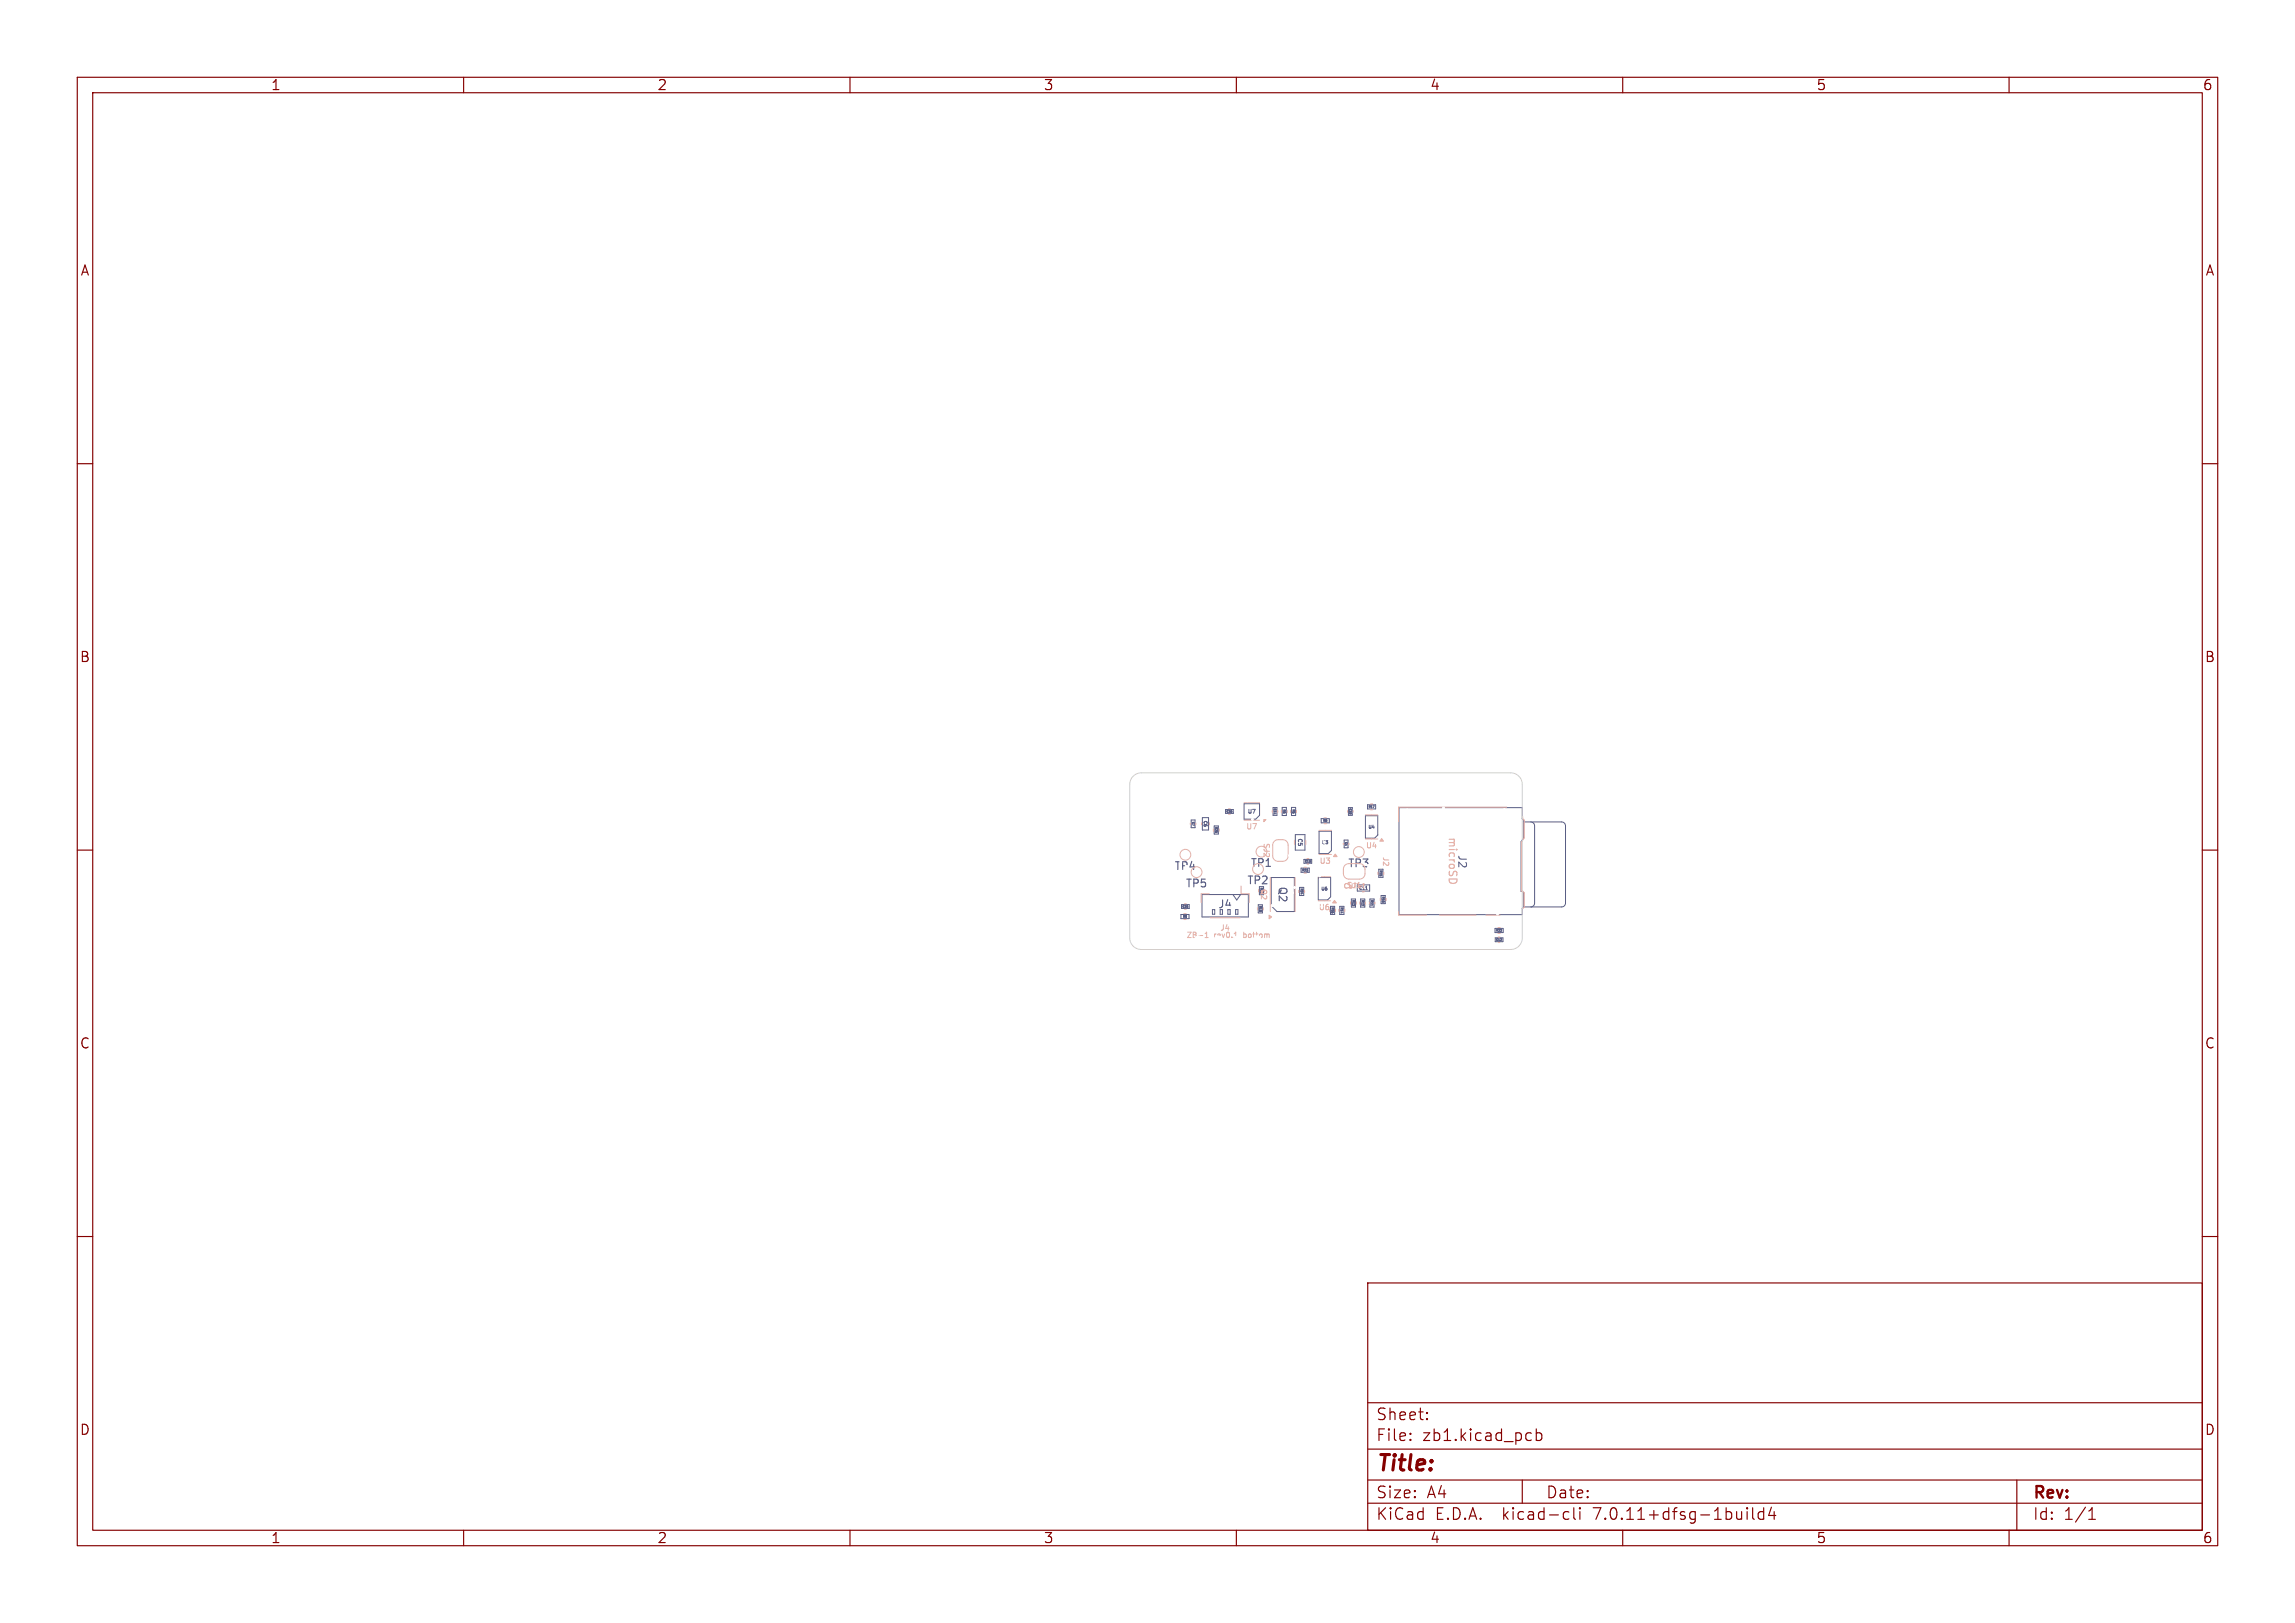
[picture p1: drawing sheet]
<svg xmlns="http://www.w3.org/2000/svg" width="297mm" height="210mm" viewBox="0 0 297 210" stroke-linecap="round" stroke-linejoin="round" font-family="sans-serif">
<defs><g id="words">
<text font-size="2.8" fill="#840000" x="178" y="190.9">Title:</text>
<g font-size="2.1" fill="#840000">
<text x="178" y="184">Sheet:</text>
<text x="178" y="186.7">File:</text>
<text x="184.1" y="186.7">zb1.kicad_pcb</text>
<text x="178" y="196.9">KiCad</text>
<text x="178" y="194.1">Size:</text>
<text x="184.7" y="194.1">A4</text>
<text x="185.7" y="196.9">E.D.A.</text>
<text x="194.6" y="196.9">kicad-cli</text>
<text x="200" y="194.1">Date:</text>
<text x="206.5" y="196.9">7.0.11+dfsg-1build4</text>
<text x="263" y="194.3">Rev:</text>
<text x="263" y="196.9">Id:</text>
<text x="267.1" y="196.9">1/1</text>
</g>
<g font-size="1.8" fill="#840000">
<text x="35" y="11.9">1</text>
<text x="85" y="11.9">2</text>
<text x="135" y="11.9">3</text>
<text x="185" y="11.9">4</text>
<text x="235" y="11.9">5</text>
<text x="285" y="11.9">6</text>
<text x="10.3" y="35.9">A</text>
<text x="285.4" y="35.9">A</text>
<text x="10.3" y="85.9">B</text>
<text x="285.3" y="85.9">B</text>
<text x="10.3" y="135.9">C</text>
<text x="285.3" y="135.9">C</text>
<text x="10.3" y="185.9">D</text>
<text x="285.3" y="185.9">D</text>
<text x="35" y="199.9">1</text>
<text x="85" y="199.9">2</text>
<text x="135" y="199.9">3</text>
<text x="185" y="199.9">4</text>
<text x="235" y="199.9">5</text>
<text x="285" y="199.9">6</text>
</g>
<g font-size="1.4" fill="#fff">
<text x="151.9" y="112.8">TP4</text>
<text x="174.4" y="112.4">TP3</text>
<text x="157.6" y="117.7">J4</text>
</g>
<g font-size="1.4" fill="#585d84">
<text x="161.8" y="112.4">TP1</text>
<text x="153.4" y="115">TP5</text>
<text x="161.3" y="114.6">TP2</text>
<text x="165.3" y="114.6" transform="rotate(90 165.3 114.6)">Q2</text>
</g>
<g font-size="1.4" fill="#e8b2a7">
<text x="187.3" y="108.2" transform="rotate(90 187.3 108.2)">microSD</text>
<text x="188.6" y="110.6" transform="rotate(90 188.6 110.6)">J2</text>
</g>
<g font-size="1" fill="#e8b2a7">
<text x="161.2" y="107.5">U7</text>
<text x="163.4" y="109" transform="rotate(90 163.4 109)">SJ2</text>
<text x="176.7" y="109.9">U4</text>
<text x="163" y="114.9" transform="rotate(90 163 114.9)">Q2</text>
<text x="174.2" y="115.1">SJ1</text>
<text x="153.5" y="121.5">ZB-1</text>
<text x="157.1" y="121.5">rev0.1</text>
<text x="157.8" y="120.6">J4</text>
<text x="161" y="121.5">bottom</text>
</g>
<g font-size="1" fill="#fff">
<text x="170.7" y="111.9">U3</text>
<text x="178.8" y="110.8" transform="rotate(90 178.8 110.8)">J2</text>
<text x="170.6" y="117.9">U6</text>
</g>
<g font-size=".7" fill="#585d84">
<text x="161.4" y="105.4">U7</text>
<text x="167.9" y="108.4" transform="rotate(90 167.9 108.4)">C5</text>
</g>
<g font-size=".6" fill="#585d84">
<text x="155.7" y="106.2" transform="rotate(90 155.7 106.2)">C6</text>
<text x="177.1" y="107.3">U4</text>
<text x="171" y="115.3">U6</text>
</g>
<text font-size=".6" fill="#fff" x="171.1" y="109.3">U3</text>
<text font-size=".6" fill="#e8b2a7" x="175.8" y="115.2">C11</text>
<g font-size=".4" fill="#585d84">
<text x="157.2" y="107" transform="rotate(90 157.2 107)">R25</text>
<text x="166" y="104.7" transform="rotate(90 166 104.7)">R6</text>
<text x="167.2" y="104.7" transform="rotate(90 167.2 104.7)">R5</text>
<text x="171.2" y="106.4">R8</text>
<text x="177.1" y="104.6">R17</text>
<text x="168.5" y="112.8">R23</text>
<text x="178.5" y="112.6" transform="rotate(90 178.5 112.6)">R15</text>
<text x="153.1" y="118.8">R9</text>
<text x="162.9" y="117.2" transform="rotate(90 162.9 117.2)">R19</text>
<text x="168.3" y="114.9" transform="rotate(90 168.3 114.9)">R24</text>
<text x="172.3" y="117.4" transform="rotate(90 172.3 117.4)">R16</text>
<text x="173.5" y="117.4" transform="rotate(90 173.5 117.4)">R14</text>
<text x="175" y="116.4" transform="rotate(90 175 116.4)">R13</text>
<text x="176.2" y="116.4" transform="rotate(90 176.2 116.4)">R12</text>
<text x="177.4" y="116.4" transform="rotate(90 177.4 116.4)">R11</text>
<text x="178.8" y="116" transform="rotate(90 178.8 116)">R10</text>
<text x="193.6" y="120.6">R22</text>
</g>
<text font-size=".4" fill="#e8b2a7" x="163.1" y="114.8" transform="rotate(90 163.1 114.8)">R18</text>
<g font-size=".3" fill="#585d84">
<text x="154.2" y="106.3" transform="rotate(90 154.2 106.3)">C7</text>
<text x="158.7" y="105.2">C16</text>
<text x="164.8" y="104.6" transform="rotate(90 164.8 104.6)">C14</text>
<text x="174.6" y="104.6" transform="rotate(90 174.6 104.6)">C10</text>
<text x="168.9" y="111.6">C13</text>
<text x="174" y="108.9" transform="rotate(90 174 108.9)">C4</text>
<text x="153" y="117.5">C15</text>
<text x="193.6" y="121.8">C12</text>
</g>
</g></defs>
<g fill="none" stroke="#840000" stroke-width=".15">
<path d="M10 10h277v190h-277zM12 12h273v186h-273zM60 10v2M110 10v2M160 10v2M210 10v2M260 10v2M10 60h2M285 60h2M10 110h2M285 110h2M10 160h2"/>
<path d="M285 160h2M177 166h108v32h-108zM60 198v2M110 198v2M160 198v2M177 194.5h108M177 191.5h108M177 187.5h108M177 181.5h108M182.5 186.3h.1l-.1 .1M182.5 186.3v.1M182.5 185.5v.1"/>
<path d="M182.5 185.5h.1l-.1 .1M184.7 183.6v.1M184.7 183.6h-.1l.1 .1M184.7 182.8v.1M184.7 182.8h-.1l.1 .1M197 191.5v3M198 185.4l.2 .1M198.2 186.3l-.2 .1M198.8 184.9v1.5M198.8 185.5l.4-.1 .3 .3v.4l-.1 .2-.2 .1-.4-.1M202.6 195.6l.4 .1M203 196.5l-.4 .1"/>
<path d="M203.7 195.1v1.3l.2 .2M204.5 195.1v.1M204.5 195.6v1M204.5 195.1l-.1 .1h.1M210 198v2M226.1 195.1v.1M226.1 195.6v1M226.1 195.1l-.1 .1h.1M226.1 195.1l.1 .1h-.1M226.8 195.1v1.3l.2 .2M228.2 195.7l-.4-.1-.3 .3v.4l.2 .2 .1 .1 .4-.1M228.2 195.1v1.5"/>
<path d="M229.2 195l-.3 1.1h.9M229.6 195.6v1M260 198v2M261 191.5v6.5M270.3 196.6h.9M270.3 195.5l.4-.4v1.5"/>
</g>
<g fill="none" stroke="#585d84" stroke-width=".13">
<path d="M152.8 118.3h1.1v.6h-1.1zM152.9 117.1h1v.4h-1zM154.2 106.1h.5v1h-.5zM155.6 115.8h6v2.9h-6zM155.6 105.8h.8v1.6h-.8zM156.9 117.7h.3v.6h-.3zM157.1 106.9h.6v1h-.6zM157.9 117.7v.6h.3v-.6M158.6 104.8h1v.4h-1zM158.9 117.7v.6h.3v-.6M159.6 115.8l.5 .7 .5-.7M159.9 117.7h.3v.6h-.3z"/>
<path d="M161 104h2v1.5l-.5 .5h-1.5zM162.8 117.1h.6v1h-.6zM164.5 113.5h3v4.4h-2.2l-.8-.7zM164.8 104.5h.5v1h-.5zM165.9 104.5h.6v1h-.6zM167.1 104.5h.6v1h-.6zM167.6 108h1.3v2h-1.3zM168.2 114.8h.5v1.1h-.5zM168.4 112.3h1v.6h-1zM168.8 111.2h1v.5h-1zM170.6 113.5h1.6v2.6l-.4 .4h-1.2zM170.7 107.5h1.6v2.6l-.4 .4h-1.2z"/>
<path d="M171 105.9h1v.6h-1zM172.2 117.3h.5v1h-.5zM173.4 117.3h.5v1h-.5zM174 108.7h.5v1h-.5zM174.5 104.5h.5v1h-.5zM174.9 116.3h.5v1.1h-.5zM175.7 114.5h1.6v.8h-1.6M176.1 116.3h.5v1.1h-.5zM176.7 105.5h1.6v2.6l-.4 .4h-1.2zM176.7 115.1h.3M177 104.1h1v.6h-1zM177.3 116.3h.5v1.1h-.5z"/>
<path d="M177.4 117v.2M178.4 112.5h.6v1h-.6zM178.7 115.9h.6v1h-.6zM181 104.5h16v1.4l.2 .2v2.3l-.4 .5v6.4h.2l.2 .2v1.8l-.2 .2v.9h-16zM197.2 106.4h5l.2 .1 .2 .4v10.2l-.2 .2-.3 .1h-4.9M198.1 106.4l.3 .1 .2 .4v10l-.1 .3-.4 .2M193.5 120.1h1v.6h-1zM193.5 121.4h1v.4h-1z"/>
</g>
<g fill="none" stroke="#e8b2a7" stroke-width=".13">
<path d="M153.2 118.2h.3M153.2 119h.3M153.3 116.9h.2M153.3 117.7h.2M154 106.5v.2M154.8 106.5v.2M155.5 106.5v.2M156.5 115.6h-1.1v1.2M156.5 106.5v.2M156.6 118.8h3.9M157 107.2v.4M157.8 107.2v.4"/>
<path d="M159 104.6h.2M159 105.4h.2M160.6 114.7v.9h1.1v1.2M161 103.9h2M161 106.1h2M162.7 117.4v.4M163.5 117.4v.4M164.4 113.5v4.4M164.6 104.9v.2M164.9 108.8a1.22 1.22 0 0 1 1.1-.1l.4 .1 .3 .4v1.6l-.2 .5a1.22 1.22 0 0 1-1.1 .2l-.4-.2-.3-.4v-1.6zM165.4 104.9v.2M165.8 104.8v.4"/>
<path d="M166.6 104.8v.4M167 104.8v.4M167.5 108.7v.6M167.6 113.5v4.4M167.8 104.8v.4M168.1 115.2v.3M168.7 112.2h.4M168.7 113h.4M168.8 115.2v.3M169 108.7v.6M169.1 111.1h.3M169.1 111.8h.3"/>
<path d="M170.6 113.4h1.6M170.6 116.6h1.6M170.7 107.4h1.6M170.7 110.6h1.6M171.3 105.8h.4M171.3 106.6h.4M172.8 117.6v.4M173.3 117.6v.4M173.8 109.1v.2M174 117.6v.4M174.4 104.9v.2M174.6 111.8l-.5 .1-.2 .6a1.11 1.11 0 0 0 .3 1.1l.4 .2h1.4l.3-.1 .3-.4 .1-.8"/>
<path d="M174.6 109.1v.2M174.8 116.7v.3M175.1 104.9v.2M175.5 116.7v.3M176 116.7v.3M176.3 114.4h.3M176.3 115.4h.3M176.5 114.3v.6M176.7 105.4h1.6M176.7 108.6h1.6M176.7 116.7v.3M177.2 116.7v.3"/>
<path d="M177.3 104h.4M177.3 104.8h.4M177.9 116.7v.3M178.3 112.8v.4M178.6 116.2v.4M179.1 112.8v.4M179.4 116.2v.4M181 118v.4h3.6M186.3 118.4h4.7M192.3 118.4h1.8M195 104.4h-14v2M197.1 105.7v.2l.2 .2v2.3l-.4 .5v6.4h.2l.2 .2v1.9l-.2 .2"/>
<path d="M156 121.3h.4M156 120.8l.2-.2v.7M159.7 121.3h.4M193.8 120h.4M193.8 120.8h.4M193.9 121.2h.2M193.9 122h.2"/>
<circle cx="153.4" cy="110.6" r=".7"/>
<circle cx="154.9" cy="112.8" r=".7"/>
<circle cx="162.8" cy="112.4" r=".7"/>
<circle cx="163.3" cy="110.2" r=".7"/>
<circle cx="175.9" cy="110.2" r=".7"/>
</g>
<path d="M187.5 114a.54 .54 0 0 0 .5 .3 .54 .54 0 0 0 .5-.3" fill="none" stroke="#e8b2a7" stroke-width=".15"/>
<g fill="#e8b2a7" stroke="#e8b2a7" stroke-width=".13">
<path d="M172.7 116.5l.2 .3h-.4z"/>
<path d="M172.8 110.5l.2 .3h-.4z"/>
<path d="M164.2 118.4l.4 .3-.4 .2z"/>
<path d="M163.6 106.1h.2l-.2 .2z"/>
<path d="M178.8 108.5l.2 .3h-.4z"/>
</g>
<g fill="#fff" stroke="#fff" stroke-width=".13">
<circle cx="184.3" cy="113.7" r=".12"/>
<circle cx="173.4" cy="109.1" r=".13"/>
<circle cx="169.1" cy="118.5" r=".12"/>
<circle cx="152.8" cy="115.5" r=".13"/>
<circle cx="179.6" cy="118.9" r=".12"/>
<circle cx="192.6" cy="120.4" r=".12"/>
<circle cx="166.9" cy="103.9" r=".13"/>
<circle cx="152.8" cy="114.6" r=".12"/>
<circle cx="174.4" cy="119.4" r=".13"/>
<circle cx="152.8" cy="113.2" r=".12"/>
<circle cx="152.8" cy="116.5" r=".13"/>
<circle cx="167" cy="109" r=".12"/>
<circle cx="185.4" cy="119.4" r=".13"/>
<circle cx="186" cy="102.4" r=".13"/>
<circle cx="160.7" cy="109.8" r=".12"/>
<circle cx="173.7" cy="115.4" r=".12"/>
<circle cx="166.8" cy="114.2" r=".12"/>
<circle cx="193.8" cy="118.3" r=".12"/>
<circle cx="159.7" cy="116.7" r=".12"/>
<circle cx="170.6" cy="105" r=".13"/>
<circle cx="168.4" cy="105.9" r=".12"/>
<circle cx="158.6" cy="105.7" r=".12"/>
<circle cx="164.6" cy="117.2" r=".12"/>
<circle cx="185.7" cy="114.5" r=".12"/>
<circle cx="157.4" cy="109.8" r=".12"/>
<circle cx="152.8" cy="114" r=".13"/>
<circle cx="185.7" cy="107.3" r=".13"/>
<circle cx="152.8" cy="107.1" r=".13"/>
<circle cx="157.4" cy="113.1" r=".12"/>
<circle cx="176.6" cy="115.7" r=".13"/>
<circle cx="152" cy="103.6" r=".12"/>
<circle cx="182.2" cy="108" r=".12"/>
<circle cx="167.5" cy="114.8" r=".13"/>
<circle cx="154.7" cy="117.6" r=".12"/>
<circle cx="168.8" cy="114.1" r=".12"/>
<circle cx="159" cy="111.4" r=".12"/>
<circle cx="157.4" cy="111.4" r=".12"/>
<circle cx="152.8" cy="109.6" r=".12"/>
<circle cx="186.8" cy="104.6" r=".13"/>
<circle cx="176.1" cy="104.4" r=".13"/>
<circle cx="182.1" cy="104.8" r=".12"/>
<circle cx="159" cy="109.8" r=".12"/>
<circle cx="187.5" cy="107.7" r=".12"/>
<circle cx="167.1" cy="110" r=".13"/>
<circle cx="152.3" cy="117.9" r=".12"/>
<circle cx="179.5" cy="114" r=".12"/>
<circle cx="194.7" cy="104.8" r=".13"/>
<circle cx="159" cy="113.1" r=".12"/>
<circle cx="188.2" cy="115.3" r=".13"/>
<circle cx="153.5" cy="106.1" r=".12"/>
<circle cx="166.9" cy="108.1" r=".12"/>
<circle cx="160.7" cy="111.4" r=".12"/>
<circle cx="162.1" cy="106" r=".12"/>
<circle cx="152.8" cy="108.2" r=".13"/>
<circle cx="182.1" cy="107.3" r=".12"/>
<circle cx="192.6" cy="121.6" r=".12"/>
<circle cx="188.2" cy="107.5" r=".12"/>
<circle cx="180" cy="114.5" r=".13"/>
<circle cx="183.1" cy="117.3" r=".13"/>
<circle cx="160.7" cy="113.1" r=".12"/>
<circle cx="154.9" cy="105.8" r=".13"/>
<circle cx="185.8" cy="108" r=".13"/>
<circle cx="191.1" cy="109.9" r=".12"/>
<circle cx="168" cy="111.5" r=".13"/>
<circle cx="190.2" cy="110.6" r=".12"/>
<circle cx="185.5" cy="110.5" r=".12"/>
<circle cx="185.5" cy="112.1" r=".12"/>
<circle cx="194.7" cy="119.7" r=".13"/>
<circle cx="172.6" cy="112" r=".12"/>
<circle cx="177.7" cy="105.1" r=".12"/>
<circle cx="170.8" cy="113.3" r=".12"/>
<circle cx="171" cy="105.5" r=".12"/>
<circle cx="186.5" cy="106.3" r=".12"/>
<circle cx="188" cy="101.7" r=".13"/>
<circle cx="177" cy="116.8" r=".12"/>
<circle cx="179.3" cy="109.4" r=".13"/>
<circle cx="171.1" cy="110.8" r=".12"/>
<circle cx="167.3" cy="115.5" r=".12"/>
<circle cx="169.2" cy="115.5" r=".12"/>
<circle cx="166.9" cy="110.7" r=".13"/>
<circle cx="169.2" cy="113.5" r=".12"/>
<circle cx="154" cy="105.3" r=".13"/>
<circle cx="179.9" cy="109.8" r=".12"/>
<circle cx="164.3" cy="102.8" r=".12"/>
<circle cx="152.5" cy="119.3" r=".12"/>
<circle cx="163.2" cy="119.9" r=".12"/>
<circle cx="157.6" cy="105.9" r=".13"/>
<circle cx="169.3" cy="117.9" r=".13"/>
<circle cx="154.7" cy="103.1" r=".12"/>
<circle cx="162.6" cy="103.1" r=".13"/>
<circle cx="172.2" cy="120.5" r=".13"/>
<circle cx="159.4" cy="105.8" r=".12"/>
<circle cx="161.4" cy="103.6" r=".13"/>
<circle cx="160.5" cy="103.3" r=".13"/>
<circle cx="158.6" cy="103.3" r=".12"/>
<circle cx="163.8" cy="100.6" r=".13"/>
<circle cx="174.9" cy="110.2" r=".12"/>
<circle cx="178.5" cy="103.7" r=".13"/>
<circle cx="174.6" cy="115.8" r=".12"/>
<circle cx="164.9" cy="108" r=".13"/>
<circle cx="173.6" cy="112" r=".12"/>
<circle cx="167.6" cy="106.4" r=".12"/>
<circle cx="165.3" cy="103.1" r=".13"/>
<circle cx="177.7" cy="103.2" r=".12"/>
<circle cx="183.2" cy="115.8" r=".12"/>
<circle cx="173.9" cy="116.6" r=".12"/>
<circle cx="168.5" cy="104.1" r=".13"/>
<circle cx="179.3" cy="102.8" r=".12"/>
<circle cx="176.7" cy="100.7" r=".12"/>
<circle cx="183" cy="114.7" r=".13"/>
<circle cx="179.6" cy="117.5" r=".12"/>
<circle cx="168.4" cy="104.8" r=".12"/>
<circle cx="176.7" cy="103.4" r=".13"/>
<circle cx="182.4" cy="110.1" r=".13"/>
<circle cx="169.8" cy="106.8" r=".12"/>
<circle cx="178.3" cy="118.9" r=".13"/>
<circle cx="165.2" cy="107.3" r=".12"/>
<circle cx="178.7" cy="114.3" r=".12"/>
<circle cx="167.1" cy="107.3" r=".12"/>
<circle cx="166.3" cy="107.9" r=".12"/>
<circle cx="166.1" cy="103.1" r=".13"/>
<circle cx="164.5" cy="106.6" r=".12"/>
<circle cx="160.2" cy="117.2" r=".13"/>
<circle cx="175.8" cy="103.8" r=".12"/>
<circle cx="168.3" cy="113.3" r=".12"/>
<circle cx="167.9" cy="103.3" r=".12"/>
<circle cx="165.1" cy="114.1" r=".13"/>
<circle cx="168.6" cy="103.4" r=".12"/>
<circle cx="166.8" cy="115" r=".13"/>
<circle cx="167" cy="116.5" r=".13"/>
<circle cx="162.2" cy="119.7" r=".12"/>
<circle cx="162.4" cy="117.6" r=".13"/>
<circle cx="161" cy="119.7" r=".12"/>
<circle cx="152.4" cy="102.5" r=".12"/>
<circle cx="159" cy="100.7" r=".13"/>
<circle cx="157.5" cy="119.7" r=".12"/>
<circle cx="182.2" cy="114.1" r=".12"/>
<circle cx="177.9" cy="113.2" r=".13"/>
<circle cx="179" cy="118.2" r=".12"/>
<circle cx="190.7" cy="121.6" r=".5"/>
<circle cx="188.1" cy="121.6" r=".5"/>
<circle cx="185.6" cy="121.6" r=".5"/>
<circle cx="183" cy="121.6" r=".5"/>
<circle cx="180.5" cy="121.6" r=".5"/>
<circle cx="178" cy="121.6" r=".5"/>
<circle cx="175.4" cy="121.6" r=".5"/>
<circle cx="172.9" cy="121.6" r=".5"/>
<circle cx="170.3" cy="121.6" r=".5"/>
<circle cx="167.8" cy="121.6" r=".5"/>
<circle cx="165.3" cy="121.6" r=".5"/>
<circle cx="162.7" cy="121.6" r=".5"/>
<circle cx="160.2" cy="121.6" r=".5"/>
<circle cx="157.6" cy="121.6" r=".5"/>
<circle cx="155.1" cy="121.6" r=".5"/>
<circle cx="152.6" cy="121.6" r=".5"/>
<circle cx="180.5" cy="101.3" r=".5"/>
<circle cx="178" cy="101.3" r=".5"/>
<circle cx="175.4" cy="101.3" r=".5"/>
<circle cx="172.9" cy="101.3" r=".5"/>
<circle cx="170.3" cy="101.3" r=".5"/>
<circle cx="167.8" cy="101.3" r=".5"/>
<circle cx="165.3" cy="101.3" r=".5"/>
<circle cx="162.7" cy="101.3" r=".5"/>
<circle cx="160.2" cy="101.3" r=".5"/>
<circle cx="157.6" cy="101.3" r=".5"/>
<circle cx="155.1" cy="101.3" r=".5"/>
<circle cx="152.6" cy="101.3" r=".5"/>
<circle cx="148.7" cy="120.3" r="1.1"/>
<circle cx="148.7" cy="102.5" r="1.1"/>
<circle cx="190.5" cy="108.5" r=".33"/>
<circle cx="190.5" cy="114.3" r=".33"/>
</g>
<path d="M189.5 107.1h1.1M189.5 115.8h1.1M193.9 107.1h.6M193.9 115.8h.6" fill="none" stroke="#fff" stroke-width=".6"/>
<path d="M146.6 100.5l.6-.4 .5-.1h47.8a1.5 1.5 0 0 1 1.5 1.5v19.9a1.5 1.5 0 0 1-1.5 1.5h-47.8a1.5 1.5 0 0 1-1.5-1.5v-19.9l.1-.6z" fill="none" stroke="#d0d2cd" stroke-width=".13"/>
<use href="#words"/>
</svg>
